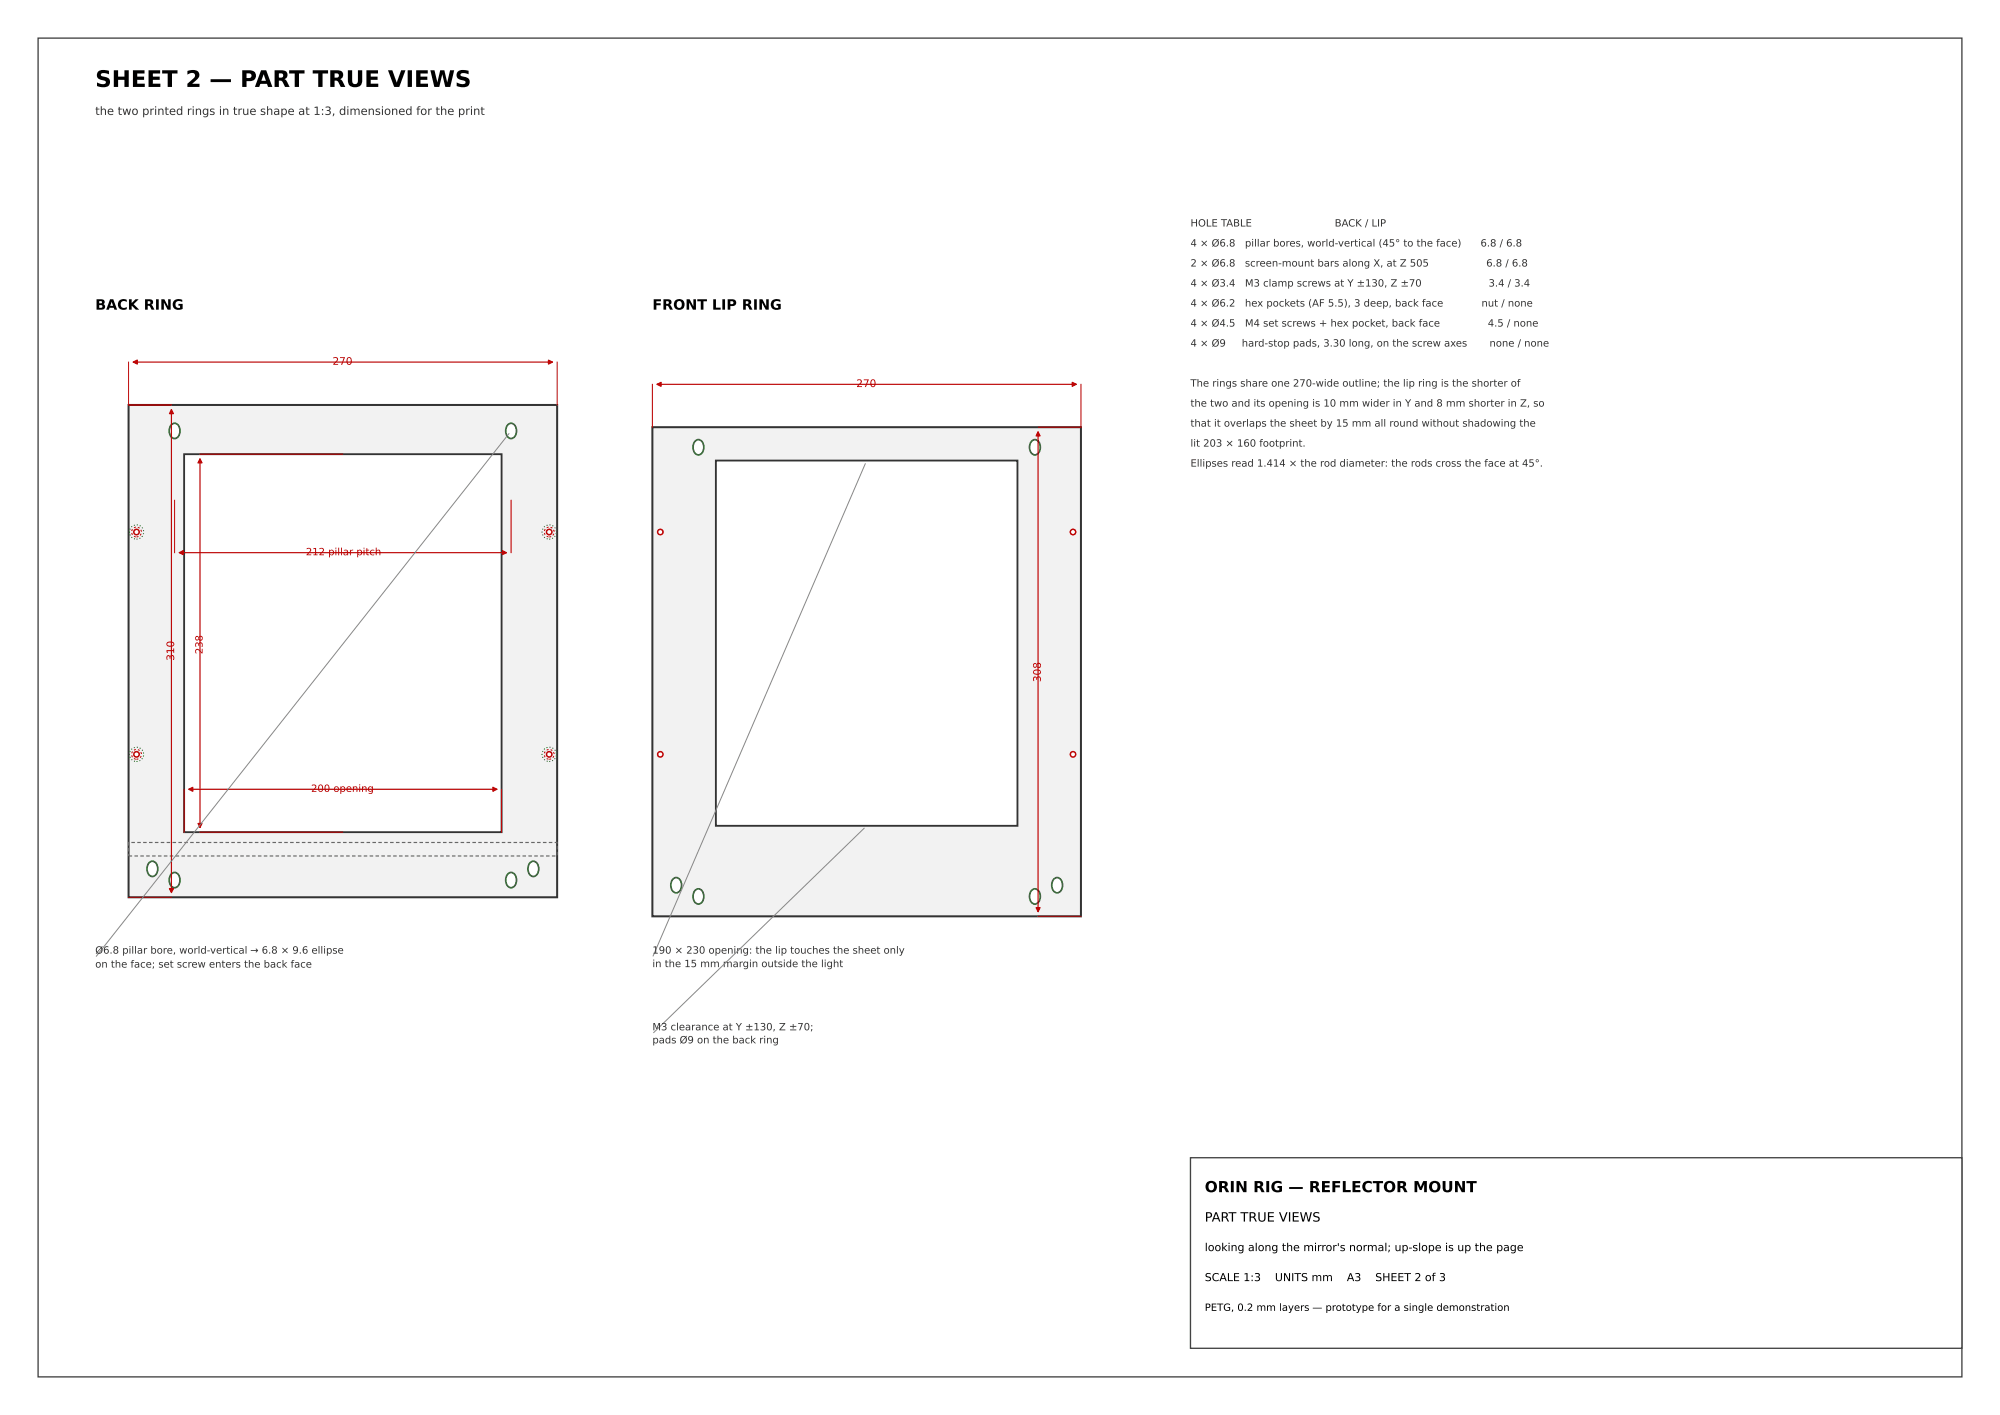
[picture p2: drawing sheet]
<svg xmlns="http://www.w3.org/2000/svg" width="420mm" height="297mm" viewBox="0 0 420 297" stroke-linecap="round" stroke-linejoin="round" font-family="sans-serif">
<defs><g id="words">
<text font-size="4.8" x="20" y="18.2">SHEET 2 — PART TRUE VIEWS</text>
<text font-size="3.2" x="253" y="250.2">ORIN RIG — REFLECTOR MOUNT</text>
<g font-size="3">
<text x="20" y="65">BACK RING</text>
<text x="137" y="65">FRONT LIP RING</text>
</g>
<text font-size="2.7" x="253" y="256.4">PART TRUE VIEWS</text>
<text font-size="2.4" fill="#333" x="20" y="24.1">the two printed rings in true shape at 1:3, dimensioned for the print</text>
<g font-size="2.3">
<text x="253" y="262.6">looking along the mirror's normal; up-slope is up the page</text>
<text x="253" y="268.9">SCALE 1:3</text>
<text x="267.7" y="268.9">UNITS mm</text>
<text x="282.8" y="268.9">A3</text>
<text x="288.8" y="268.9">SHEET 2 of 3</text>
</g>
<g font-size="2.2" fill="#b00">
<text x="69.8" y="76.6">270</text>
<text x="179.8" y="81.2">270</text>
<text x="36.6" y="138.7" transform="rotate(-90 36.6 138.7)">310</text>
<text x="218.6" y="143.2" transform="rotate(-90 218.6 143.2)">308</text>
</g>
<g font-size="2.1" fill="#333">
<text x="250" y="47.5">HOLE TABLE</text>
<text x="280.3" y="47.5">BACK / LIP</text>
<text x="250" y="51.7">4 × Ø6.8</text>
<text x="261.4" y="51.7">pillar bores, world-vertical (45° to the face)</text>
<text x="310.9" y="51.7">6.8 / 6.8</text>
<text x="250" y="55.9">2 × Ø6.8</text>
<text x="261.4" y="55.9">screen-mount bars along X, at Z 505</text>
<text x="312.1" y="55.9">6.8 / 6.8</text>
<text x="250" y="60.1">4 × Ø3.4</text>
<text x="250" y="64.3">4 × Ø6.2</text>
<text x="261.4" y="60.1">M3 clamp screws at Y ±130, Z ±70</text>
<text x="261.4" y="64.3">hex pockets (AF 5.5), 3 deep, back face</text>
<text x="311.1" y="64.3">nut / none</text>
<text x="312.6" y="60.1">3.4 / 3.4</text>
<text x="250" y="68.5">4 × Ø4.5</text>
<text x="261.4" y="68.5">M4 set screws + hex pocket, back face</text>
<text x="312.4" y="68.5">4.5 / none</text>
<text x="250" y="72.7">4 × Ø9</text>
<text x="260.8" y="72.7">hard-stop pads, 3.30 long, on the screw axes</text>
<text x="312.8" y="72.7">none / none</text>
<text x="250" y="81.1">The rings share one 270-wide outline; the lip ring is the shorter of</text>
<text x="250" y="85.3">the two and its opening is 10 mm wider in Y and 8 mm shorter in Z, so</text>
<text x="250" y="89.5">that it overlaps the sheet by 15 mm all round without shadowing the</text>
<text x="250" y="93.7">lit 203 × 160 footprint.</text>
<text x="250" y="97.9">Ellipses read 1.414 × the rod diameter: the rods cross the face at 45°.</text>
<text x="20" y="200.2">Ø6.8 pillar bore, world-vertical → 6.8 × 9.6 ellipse</text>
<text x="20" y="203.1">on the face; set screw enters the back face</text>
<text x="137" y="200.2">190 × 230 opening: the lip touches the sheet only</text>
<text x="137" y="203">in the 15 mm margin outside the light</text>
<text x="137" y="216.3">M3 clearance at Y ±130, Z ±70;</text>
<text x="137" y="219">pads Ø9 on the back ring</text>
</g>
<g font-size="2.1" fill="#b00">
<text x="64.2" y="116.5">212 pillar pitch</text>
<text x="42.5" y="137.3" transform="rotate(-90 42.5 137.3)">238</text>
<text x="65.3" y="166.2">200 opening</text>
</g>
<text font-size="2.1" x="253" y="275.1">PETG, 0.2 mm layers — prototype for a single demonstration</text>
</g></defs>
<path d="M8 8h404v281h-404z" fill="none" stroke="#444" stroke-width=".28"/>
<path d="M27 85h90v103.3h-90z" fill="#f2f2f2" stroke="#333" stroke-width=".42"/>
<path d="M38.7 95.3h66.6v79.4h-66.6z" fill="#fff" stroke="#333" stroke-width=".39"/>
<path d="M27 176.8h90v2.9h-90z" fill="none" stroke="#666" stroke-width=".25" stroke-dasharray=".7 .5" stroke-linecap="butt"/>
<g fill="#fff" stroke="#2a6b2a" stroke-width=".35">
<path d="M36 183.4a1.09 1.09 0 0 1 1.3-.1 1.09 1.09 0 0 1 .5 1.1 1.34 1.34 0 0 1-1.6 1.8 1.95 1.95 0 0 1-.2-2.8z"/>
<path d="M106.7 183.4a1.09 1.09 0 0 1 1.2-.1 1.09 1.09 0 0 1 .5 1.1 1.34 1.34 0 0 1-1.5 1.8 1.95 1.95 0 0 1-.2-2.8z"/>
<path d="M36 89.1a1.09 1.09 0 0 1 1.3-.1 1.09 1.09 0 0 1 .5 1.1 1.34 1.34 0 0 1-1.6 1.8 1.95 1.95 0 0 1-.2-2.8z"/>
<path d="M106.7 89.1a1.09 1.09 0 0 1 1.2-.1 1.09 1.09 0 0 1 .5 1.1 1.34 1.34 0 0 1-1.5 1.8 1.95 1.95 0 0 1-.2-2.8z"/>
<path d="M31.4 181a1.09 1.09 0 0 1 1.2 0 1.09 1.09 0 0 1 .5 1.1 1.34 1.34 0 0 1-1.5 1.7 1.95 1.95 0 0 1-.2-2.8z"/>
<path d="M111.4 181a1.09 1.09 0 0 1 1.2 0 1.09 1.09 0 0 1 .5 1.1 1.34 1.34 0 0 1-1.5 1.7 1.95 1.95 0 0 1-.2-2.8z"/>
</g>
<circle cx="28.7" cy="158.3" r=".57" fill="#fff" stroke="#c00" stroke-width=".32"/>
<circle cx="28.7" cy="158.3" r="1.03" fill="none" stroke="#c00" stroke-width=".21" stroke-dasharray=".4 .4" stroke-linecap="butt"/>
<circle cx="28.7" cy="158.3" r="1.5" fill="none" stroke="#080" stroke-width=".21" stroke-dasharray=".2 .4" stroke-linecap="butt"/>
<circle cx="28.7" cy="111.7" r=".57" fill="#fff" stroke="#c00" stroke-width=".32"/>
<circle cx="28.7" cy="111.7" r="1.03" fill="none" stroke="#c00" stroke-width=".21" stroke-dasharray=".4 .4" stroke-linecap="butt"/>
<circle cx="28.7" cy="111.7" r="1.5" fill="none" stroke="#080" stroke-width=".21" stroke-dasharray=".2 .4" stroke-linecap="butt"/>
<circle cx="115.3" cy="158.3" r=".57" fill="#fff" stroke="#c00" stroke-width=".32"/>
<circle cx="115.3" cy="158.3" r="1.03" fill="none" stroke="#c00" stroke-width=".21" stroke-dasharray=".4 .4" stroke-linecap="butt"/>
<circle cx="115.3" cy="158.3" r="1.5" fill="none" stroke="#080" stroke-width=".21" stroke-dasharray=".2 .4" stroke-linecap="butt"/>
<circle cx="115.3" cy="111.7" r=".57" fill="#fff" stroke="#c00" stroke-width=".32"/>
<circle cx="115.3" cy="111.7" r="1.03" fill="none" stroke="#c00" stroke-width=".21" stroke-dasharray=".4 .4" stroke-linecap="butt"/>
<circle cx="115.3" cy="111.7" r="1.5" fill="none" stroke="#080" stroke-width=".21" stroke-dasharray=".2 .4" stroke-linecap="butt"/>
<path d="M137 89.7h90v102.6h-90z" fill="#f2f2f2" stroke="#333" stroke-width=".42"/>
<path d="M150.3 96.7h63.4v76.6h-63.4z" fill="#fff" stroke="#333" stroke-width=".39"/>
<g fill="#fff" stroke="#2a6b2a" stroke-width=".35">
<path d="M146 186.8a1.09 1.09 0 0 1 1.3-.1 1.09 1.09 0 0 1 .5 1.1 1.34 1.34 0 0 1-1.6 1.8 1.95 1.95 0 0 1-.2-2.8z"/>
<path d="M216.7 186.8a1.09 1.09 0 0 1 1.2-.1 1.09 1.09 0 0 1 .5 1.1 1.34 1.34 0 0 1-1.5 1.8 1.95 1.95 0 0 1-.2-2.8z"/>
<path d="M146 92.5a1.09 1.09 0 0 1 1.3 0 1.09 1.09 0 0 1 .5 1.1 1.34 1.34 0 0 1-1.6 1.8 1.95 1.95 0 0 1-.2-2.9z"/>
<path d="M216.7 92.5a1.09 1.09 0 0 1 1.2 0 1.09 1.09 0 0 1 .5 1.1 1.34 1.34 0 0 1-1.5 1.8 1.95 1.95 0 0 1-.2-2.9z"/>
<path d="M141.4 184.5a1.09 1.09 0 0 1 1.2-.1 1.09 1.09 0 0 1 .5 1.1 1.34 1.34 0 0 1-1.5 1.8 1.95 1.95 0 0 1-.2-2.8z"/>
<path d="M221.4 184.5a1.09 1.09 0 0 1 1.2-.1 1.09 1.09 0 0 1 .5 1.1 1.34 1.34 0 0 1-1.5 1.8 1.95 1.95 0 0 1-.2-2.8z"/>
</g>
<g fill="#fff" stroke="#c00" stroke-width=".32">
<circle cx="138.7" cy="158.3" r=".57"/>
<circle cx="138.7" cy="111.7" r=".57"/>
<circle cx="225.3" cy="158.3" r=".57"/>
<circle cx="225.3" cy="111.7" r=".57"/>
</g>
<path d="M250 243h162v40h-162z" fill="#fff" stroke="#444" stroke-width=".28"/>
<path d="M27 76v9h9M117 76v9M42 95.3h30M137 80.7v9M227 80.7v9h-9M36.7 105v11M107.3 105v11M38.7 165.7v9M42 174.7h30M105.3 165.7v9M27 188.3h9M218 192.3h9" fill="none" stroke="#b00" stroke-width=".21"/>
<path d="M28 76h88M36 86v101.4M42 96.3v77.4M138 80.7h88M218 90.6v100.8M37.6 116h68.8M39.6 165.7h64.8" fill="none" stroke="#b00" stroke-width=".25"/>
<g fill="#b00" stroke="#b00" stroke-width=".25">
<path d="M115.2 75.6l.8 .4-.8 .4z"/>
<path d="M28 76l.8-.4v.8z"/>
<path d="M36 86l.4 .8h-.8z"/>
<path d="M35.6 186.5h.8l-.4 .9z"/>
<path d="M103.5 165.2l.9 .5-.9 .4z"/>
<path d="M39.6 165.7l.9-.5v.9z"/>
<path d="M42 96.3l.4 .9h-.8z"/>
<path d="M41.6 172.8h.8l-.4 .9z"/>
<path d="M105.5 115.6l.9 .4-.9 .4z"/>
<path d="M37.6 116l.9-.4v.8z"/>
<path d="M225.2 80.2l.8 .5-.8 .4z"/>
<path d="M138 80.7l.8-.5v.9z"/>
<path d="M218 90.6l.4 .9h-.8z"/>
<path d="M217.6 190.5h.8l-.4 .9z"/>
</g>
<path d="M106.9 91l-86.7 109.7M181.7 97.3l-44.6 103.4M181.5 173.8l-44.2 43" fill="none" stroke="#888" stroke-width=".21"/>
<use href="#words"/>
</svg>
